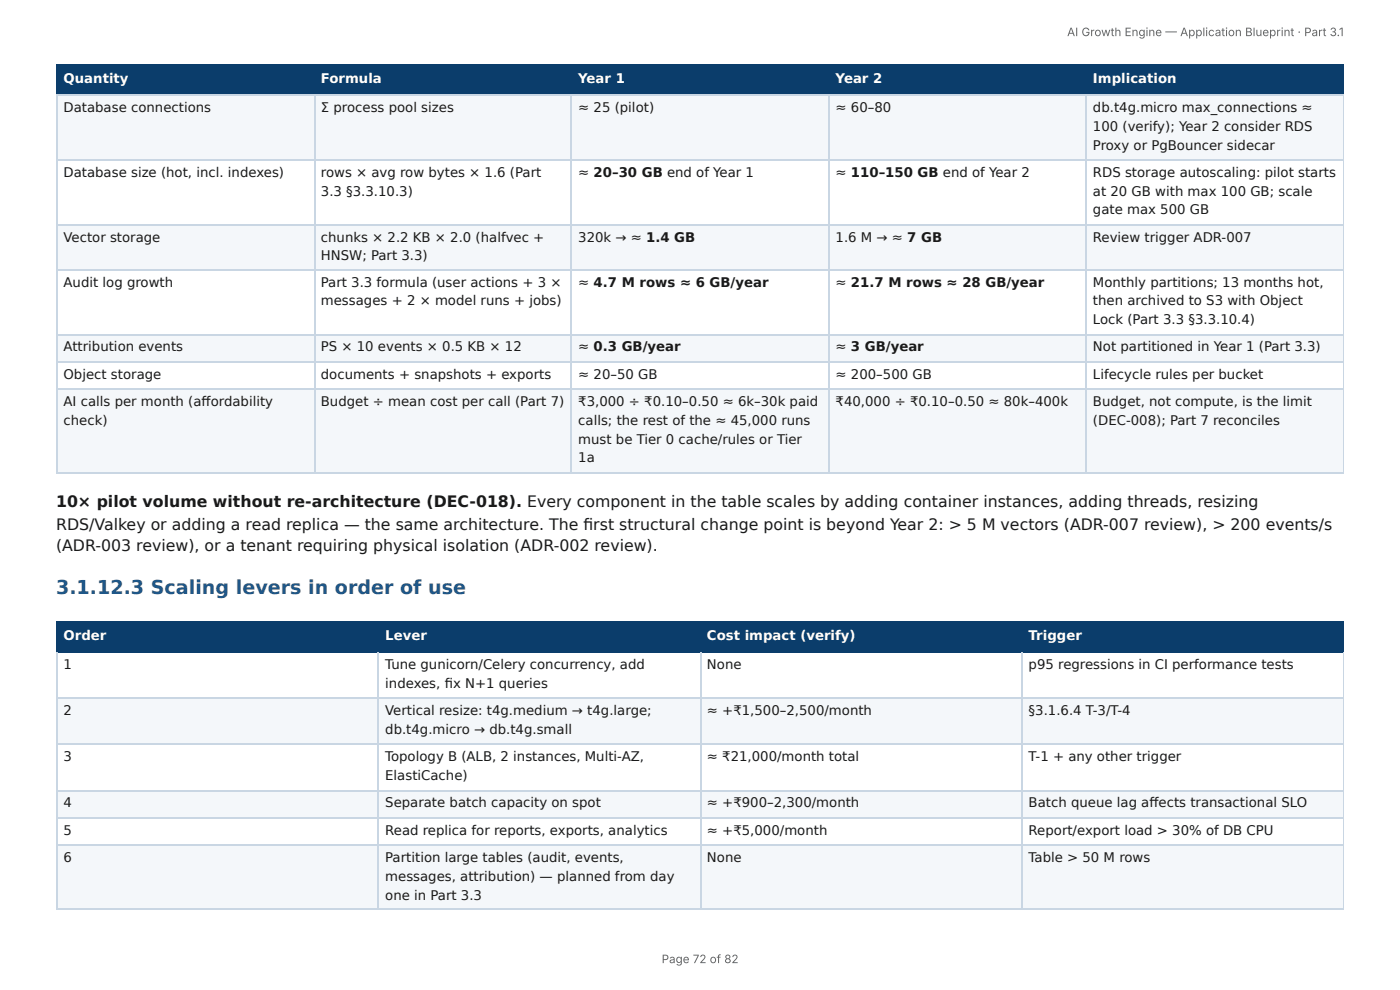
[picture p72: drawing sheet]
<svg xmlns="http://www.w3.org/2000/svg" width="297mm" height="210mm" viewBox="0 0 297 210" stroke-linecap="round" stroke-linejoin="round" font-family="sans-serif">
<defs><g id="words">
<text font-size="4.1" fill="#1f5a8c" x="11.9" y="126.2">3.1.12.3 Scaling levers in order of use</text>
<g font-size="3.3" fill="#1a1a1a">
<text x="11.9" y="107.7">10× pilot volume without re-architecture (DEC-018). Every component in the table scales by adding container instances, adding threads, resizing</text>
<text x="11.9" y="112.4">RDS/Valkey or adding a read replica — the same architecture. The fi rst structural change point is beyond Year 2: &gt; 5 M vectors (ADR-007 review), &gt; 200 events/s</text>
<text x="11.9" y="116.9">(ADR-003 review), or a tenant requiring physical isolation (ADR-002 review).</text>
</g>
<g font-size="2.8" fill="#fff">
<text x="13.5" y="17.7">Quantity</text>
<text x="68.2" y="17.7">Formula</text>
<text x="122.8" y="17.7">Year 1</text>
<text x="177.5" y="17.7">Year 2</text>
<text x="232.1" y="17.7">Implication</text>
<text x="13.5" y="136">Order</text>
<text x="81.8" y="136">Lever</text>
<text x="150.2" y="136">Cost impact (verify)</text>
<text x="218.5" y="136">Trigger</text>
</g>
<g font-size="2.8" fill="#1a1a1a">
<text x="13.5" y="23.8">Database connections</text>
<text x="68.2" y="23.8">Σ process pool sizes</text>
<text x="122.8" y="23.8">≈ 25 (pilot)</text>
<text x="177.5" y="23.8">≈ 60–80</text>
<text x="232.1" y="23.8">db.t4g.micro max_connections ≈</text>
<text x="232.1" y="27.8">100 (verify); Year 2 consider RDS</text>
<text x="232.1" y="31.7">Proxy or PgBouncer sidecar</text>
<text x="13.5" y="37.6">Database size (hot, incl. indexes)</text>
<text x="68.2" y="37.6">rows × avg row bytes × 1.6 (Part</text>
<text x="68.2" y="41.5">3.3 §3.3.10.3)</text>
<text x="122.8" y="37.6">≈ 20–30 GB end of Year 1</text>
<text x="177.5" y="37.6">≈ 110–150 GB end of Year 2</text>
<text x="232.1" y="37.6">RDS storage autoscaling: pilot starts</text>
<text x="232.1" y="41.5">at 20 GB with max 100 GB; scale</text>
<text x="232.1" y="45.5">gate max 500 GB</text>
<text x="13.5" y="51.3">Vector storage</text>
<text x="68.2" y="51.3">chunks × 2.2 KB × 2.0 (halfvec +</text>
<text x="122.8" y="51.3">320k → ≈ 1.4 GB</text>
<text x="177.5" y="51.3">1.6 M → ≈ 7 GB</text>
<text x="232.1" y="51.3">Review trigger ADR-007</text>
<text x="68.2" y="55.3">HNSW; Part 3.3)</text>
<text x="13.5" y="60.9">Audit log growth</text>
<text x="68.2" y="60.9">Part 3.3 formula (user actions + 3 ×</text>
<text x="68.2" y="64.8">messages + 2 × model runs + jobs)</text>
<text x="122.8" y="60.9">≈ 4.7 M rows ≈ 6 GB/year</text>
<text x="177.5" y="60.9">≈ 21.7 M rows ≈ 28 GB/year</text>
<text x="232.1" y="60.9">Monthly partitions; 13 months hot,</text>
<text x="232.1" y="64.8">then archived to S3 with Object</text>
<text x="232.1" y="68.8">Lock (Part 3.3 §3.3.10.4)</text>
<text x="13.5" y="74.6">Attribution events</text>
<text x="68.2" y="74.6">PS × 10 events × 0.5 KB × 12</text>
<text x="122.8" y="74.6">≈ 0.3 GB/year</text>
<text x="177.5" y="74.6">≈ 3 GB/year</text>
<text x="232.1" y="74.6">Not partitioned in Year 1 (Part 3.3)</text>
<text x="13.5" y="80.4">Object storage</text>
<text x="68.2" y="80.4">documents + snapshots + exports</text>
<text x="122.8" y="80.4">≈ 20–50 GB</text>
<text x="177.5" y="80.4">≈ 200–500 GB</text>
<text x="232.1" y="80.4">Lifecycle rules per bucket</text>
<text x="13.5" y="86.3">AI calls per month (aff ordability</text>
<text x="68.2" y="86.3">Budget ÷ mean cost per call (Part 7)</text>
<text x="122.8" y="86.3">₹3,000 ÷ ₹0.10–0.50 ≈ 6k–30k paid</text>
<text x="177.5" y="86.3">₹40,000 ÷ ₹0.10–0.50 ≈ 80k–400k</text>
<text x="232.1" y="86.3">Budget, not compute, is the limit</text>
<text x="13.5" y="90.2">check)</text>
<text x="122.8" y="90.2">calls; the rest of the ≈ 45,000 runs</text>
<text x="122.8" y="94.2">must be Tier 0 cache/rules or Tier</text>
<text x="232.1" y="90.2">(DEC-008); Part 7 reconciles</text>
<text x="122.8" y="98.2">1a</text>
<text x="13.5" y="142.1">1</text>
<text x="81.8" y="142.1">Tune gunicorn/Celery concurrency, add</text>
<text x="150.2" y="142.1">None</text>
<text x="218.5" y="142.1">p95 regressions in CI performance tests</text>
<text x="81.8" y="146">indexes, fi x N+1 queries</text>
<text x="13.5" y="151.9">2</text>
<text x="81.8" y="151.9">Vertical resize: t4g.medium → t4g.large;</text>
<text x="81.8" y="155.8">db.t4g.micro → db.t4g.small</text>
<text x="150.2" y="151.9">≈ +₹1,500–2,500/month</text>
<text x="218.5" y="151.9">§3.1.6.4 T-3/T-4</text>
<text x="13.5" y="161.7">3</text>
<text x="81.8" y="161.7">Topology B (ALB, 2 instances, Multi-AZ,</text>
<text x="150.2" y="161.7">≈ ₹21,000/month total</text>
<text x="218.5" y="161.7">T-1 + any other trigger</text>
<text x="81.8" y="165.6">ElastiCache)</text>
<text x="13.5" y="171.4">4</text>
<text x="81.8" y="171.4">Separate batch capacity on spot</text>
<text x="150.2" y="171.4">≈ +₹900–2,300/month</text>
<text x="218.5" y="171.4">Batch queue lag aff ects transactional SLO</text>
<text x="13.5" y="177.3">5</text>
<text x="81.8" y="177.3">Read replica for reports, exports, analytics</text>
<text x="150.2" y="177.3">≈ +₹5,000/month</text>
<text x="218.5" y="177.3">Report/export load &gt; 30% of DB CPU</text>
<text x="13.5" y="183.1">6</text>
<text x="81.8" y="183.1">Partition large tables (audit, events,</text>
<text x="150.2" y="183.1">None</text>
<text x="218.5" y="183.1">Table &gt; 50 M rows</text>
<text x="81.8" y="187.1">messages, attribution) — planned from day</text>
<text x="81.8" y="191">one in Part 3.3</text>
</g>
<g font-size="2.5" fill="#666">
<text x="226.6" y="7.7">AI Growth Engine — Application Blueprint · Part 3.1</text>
<text x="140.5" y="204.5">Page 72 of 82</text>
</g>
</g></defs>
<g fill="#0b3d6b">
<path d="M12.2 14h54.5v6.1h-54.5z"/>
<path d="M66.7 14h54.7v6.1h-54.7z"/>
<path d="M121.4 14h54.5v6.1h-54.5z"/>
<path d="M175.9 14h54.8v6.1h-54.8z"/>
<path d="M230.7 14h54.7v6.1h-54.7z"/>
</g>
<g fill="#f4f7fa">
<path d="M12.2 20.1h54.5v13.8h-54.5z"/>
<path d="M66.7 20.1h54.7v13.8h-54.7z"/>
<path d="M121.4 20.1h54.5v13.8h-54.5z"/>
<path d="M175.9 20.1h54.8v13.8h-54.8z"/>
<path d="M230.7 20.1h54.7v13.8h-54.7z"/>
<path d="M12.2 47.6h54.5v9.8h-54.5z"/>
<path d="M66.7 47.6h54.7v9.8h-54.7z"/>
<path d="M121.4 47.6h54.5v9.8h-54.5z"/>
<path d="M175.9 47.6h54.8v9.8h-54.8z"/>
<path d="M230.7 47.6h54.7v9.8h-54.7z"/>
<path d="M12.2 71.2h54.5v5.8h-54.5z"/>
<path d="M66.7 71.2h54.7v5.8h-54.7z"/>
<path d="M121.4 71.2h54.5v5.8h-54.5z"/>
<path d="M175.9 71.2h54.8v5.8h-54.8z"/>
<path d="M230.7 71.2h54.7v5.8h-54.7z"/>
<path d="M12.2 82.8h54.5v17.5h-54.5z"/>
<path d="M66.7 82.8h54.7v17.5h-54.7z"/>
<path d="M121.4 82.8h54.5v17.5h-54.5z"/>
<path d="M175.9 82.8h54.8v17.5h-54.8z"/>
<path d="M230.7 82.8h54.7v17.5h-54.7z"/>
</g>
<path d="M11.9 13.9h273.5M12 13.8v6.6M66.8 13.8v6.6M121.3 13.8v6.6M176.1 13.8v6.6M230.6 13.8v6.6M11.9 20.2h273.5" fill="none" stroke="#0b3d6b" stroke-width=".26"/>
<path d="M285.3 13.8v6.6" fill="none" stroke="#0b3d6b" stroke-width=".21"/>
<g fill="none" stroke="#c9d6e3" stroke-width=".26">
<path d="M11.9 20.2h273.5M11.9 34h273.5M12 20.4v80.1M66.8 20.4v80.1M121.3 20.4v80.1M176.1 20.4v80.1M230.6 20.4v80.1M11.9 47.8h273.5M11.9 57.3h273.5M11.9 71h273.5M11.9 76.9h273.5M11.9 82.7h273.5"/>
<path d="M11.9 100.4h273.5"/>
</g>
<path d="M285.3 20.4v80.1" fill="none" stroke="#c9d6e3" stroke-width=".21"/>
<g fill="#0b3d6b">
<path d="M12.2 132.3h68.2v6.3h-68.2z"/>
<path d="M80.4 132.3h68.3v6.3h-68.3z"/>
<path d="M148.7 132.3h68.3v6.3h-68.3z"/>
<path d="M217 132.3h68.4v6.3h-68.4z"/>
</g>
<g fill="#f4f7fa">
<path d="M12.2 148.4h68.2v9.6h-68.2z"/>
<path d="M80.4 148.4h68.3v9.6h-68.3z"/>
<path d="M148.7 148.4h68.3v9.6h-68.3z"/>
<path d="M217 148.4h68.4v9.6h-68.4z"/>
<path d="M12.2 167.7h68.2v5.9h-68.2z"/>
<path d="M80.4 167.7h68.3v5.9h-68.3z"/>
<path d="M148.7 167.7h68.3v5.9h-68.3z"/>
<path d="M217 167.7h68.4v5.9h-68.4z"/>
<path d="M12.2 179.4h68.2v13.7h-68.2z"/>
<path d="M80.4 179.4h68.3v13.7h-68.3z"/>
<path d="M148.7 179.4h68.3v13.7h-68.3z"/>
<path d="M217 179.4h68.4v13.7h-68.4z"/>
</g>
<path d="M11.9 132.2h273.5M11.9 138.5h273.5M12 132v6.6M80.3 132v6.6M148.8 132v6.6M217.1 132v6.6" fill="none" stroke="#0b3d6b" stroke-width=".26"/>
<path d="M285.3 132v6.6" fill="none" stroke="#0b3d6b" stroke-width=".21"/>
<path d="M12 138.6v54.5M80.3 138.6v54.5M148.8 138.6v54.5M217.1 138.6v54.5M11.9 148.3h273.5M11.9 158.1h273.5M11.9 167.9h273.5M11.9 173.7h273.5M11.9 179.5h273.5M11.9 193h273.5" fill="none" stroke="#c9d6e3" stroke-width=".26"/>
<path d="M285.3 138.6v54.5" fill="none" stroke="#c9d6e3" stroke-width=".21"/>
<use href="#words"/>
</svg>
